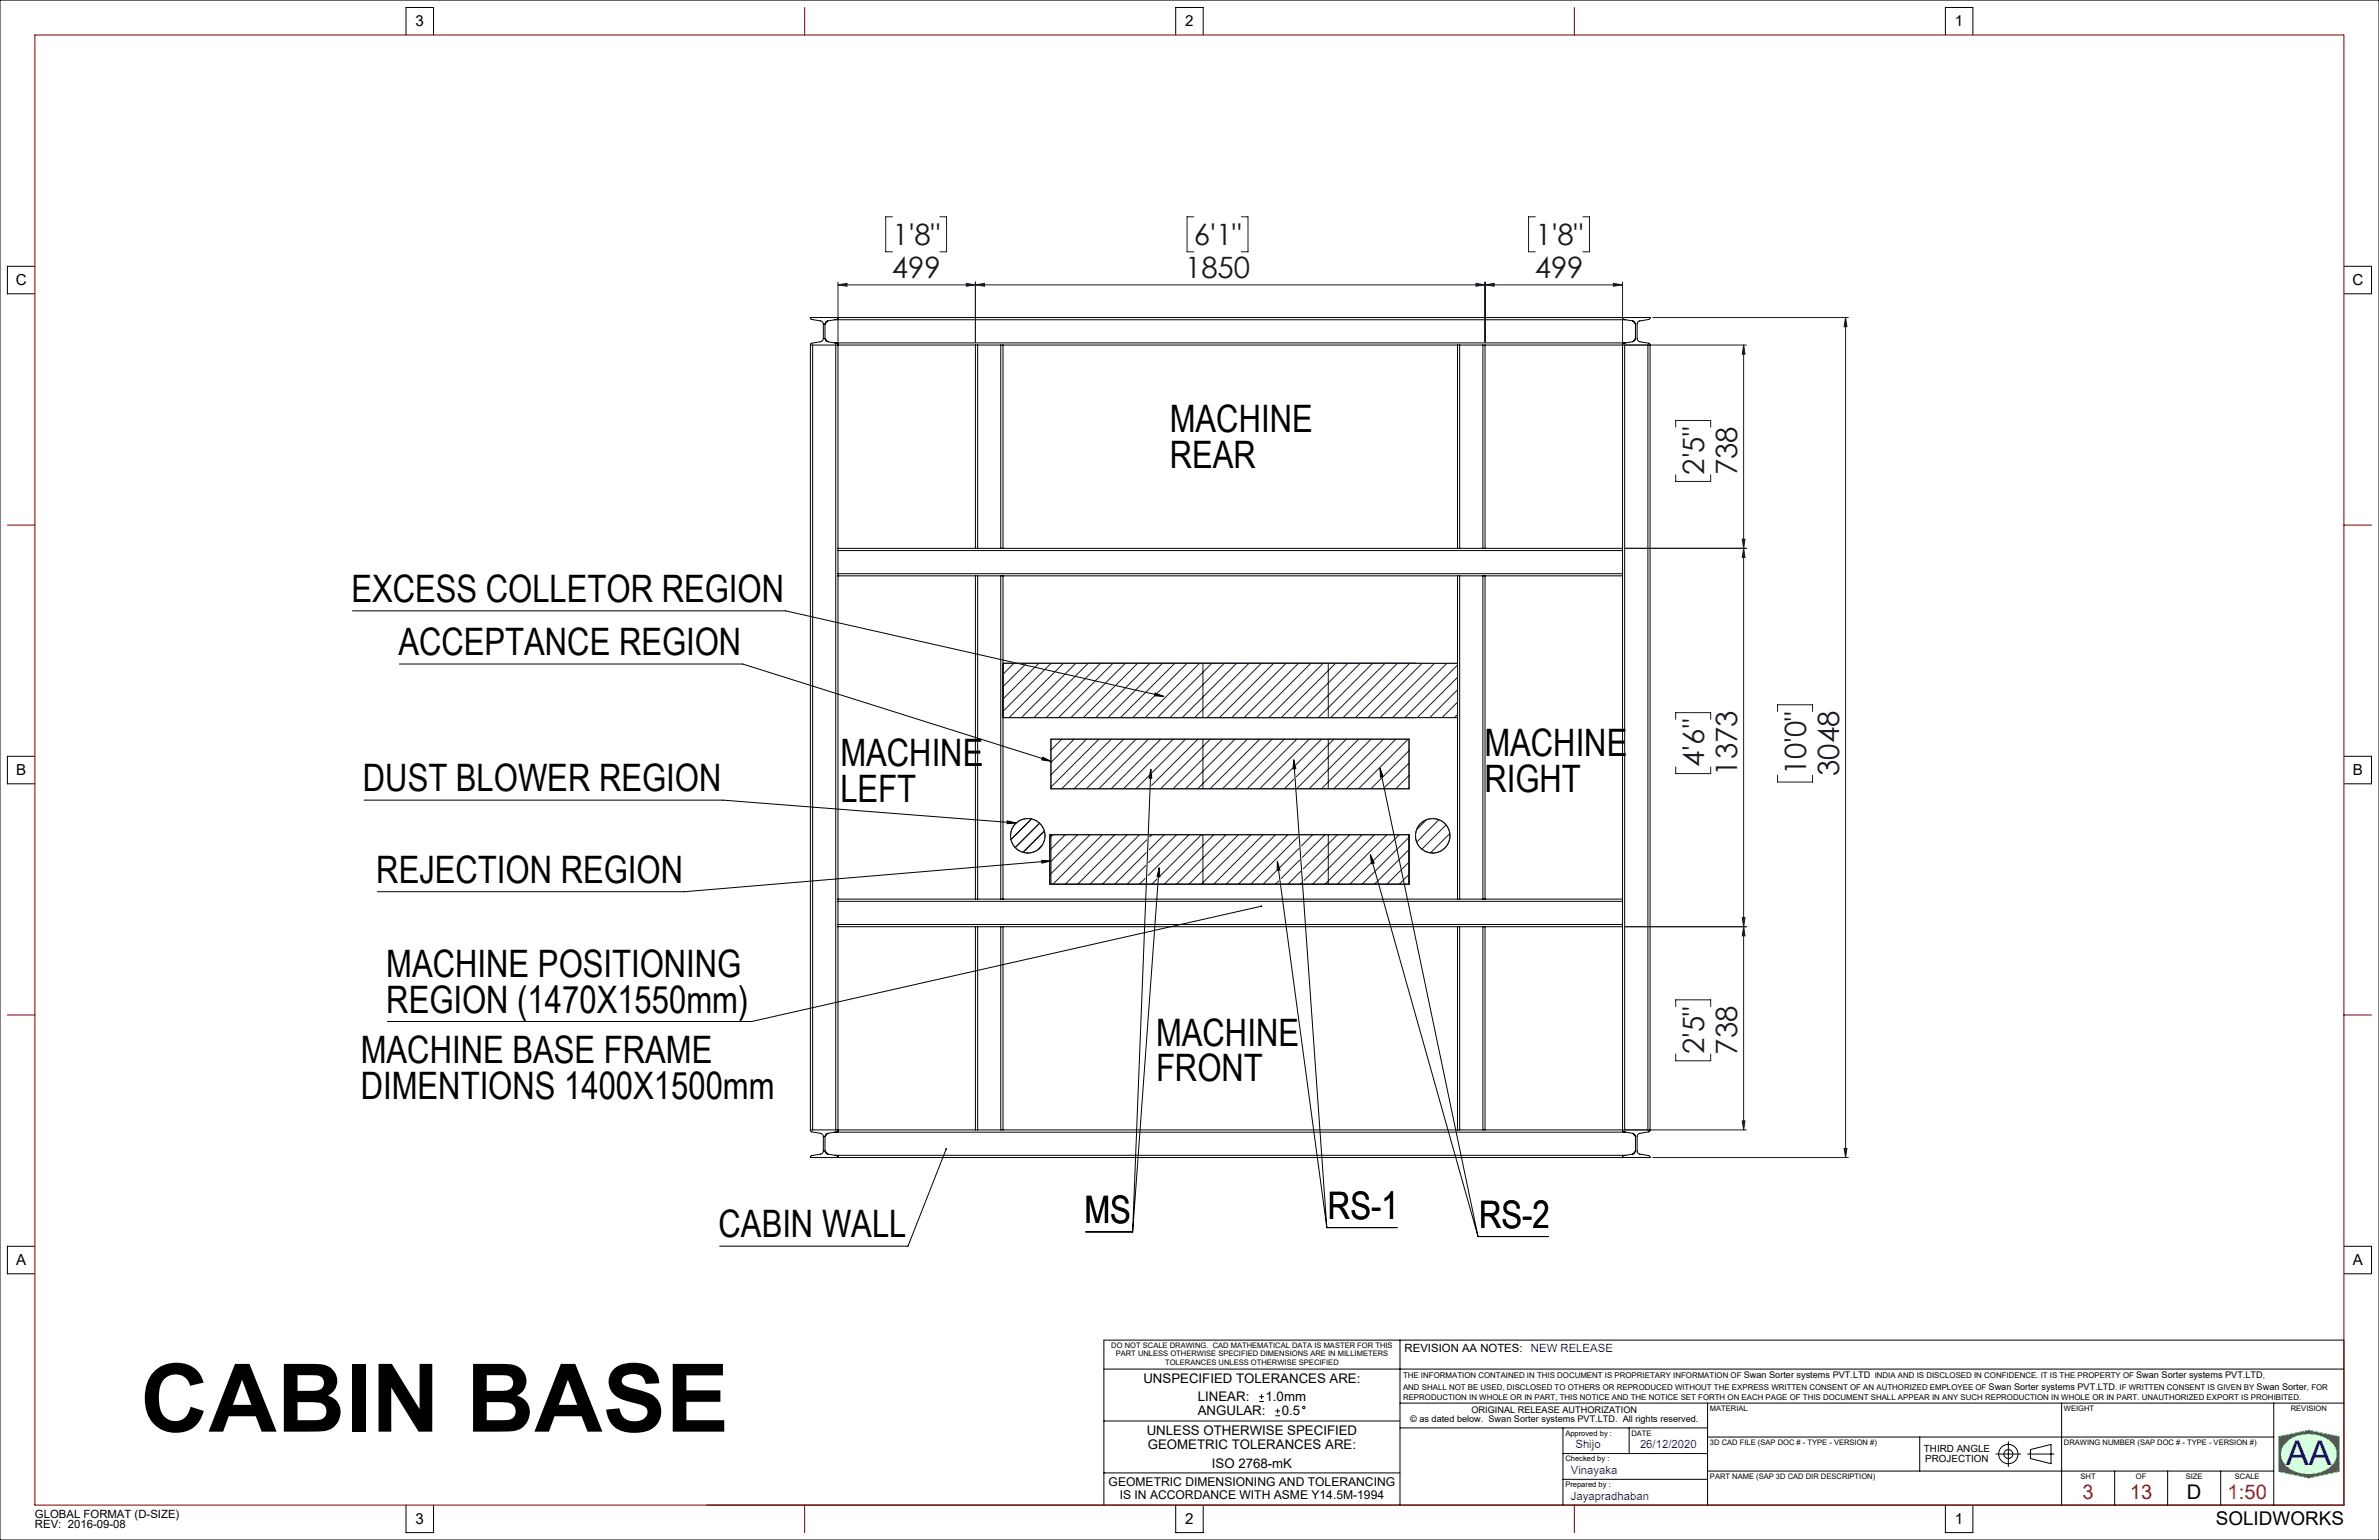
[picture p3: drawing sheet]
<svg xmlns="http://www.w3.org/2000/svg" width="864mm" height="559mm" viewBox="0 0 864 559" stroke-linecap="round" stroke-linejoin="round" font-family="sans-serif">
<defs><g id="words">
<text font-size="34.3" x="50.9" y="519.5">CABIN BASE</text>
<g font-size="13.7">
<text x="424.6" y="156.8">MACHINE</text>
<text x="424.6" y="169.7">REAR</text>
<text x="127.5" y="218.5">EXCESS COLLETOR REGION</text>
<text x="144.6" y="237.8">ACCEPTANCE REGION</text>
<text x="538.8" y="274.4">MACHINE</text>
<text x="305.1" y="278.1">MACHINE</text>
<text x="131.7" y="287.1">DUST BLOWER REGION</text>
<text x="538.8" y="287.3">RIGHT</text>
<text x="305.1" y="291">LEFT</text>
<text x="136.6" y="320.4">REJECTION REGION</text>
<text x="140.2" y="354.6">MACHINE POSITIONING</text>
<text x="140.2" y="367.5">REGION (1470X1550mm)</text>
<text x="419.7" y="379.5">MACHINE</text>
<text x="131" y="385.8">MACHINE BASE FRAME</text>
<text x="419.7" y="392.4">FRONT</text>
<text x="131" y="398.7">DIMENTIONS 1400X1500mm</text>
<text x="393.7" y="443.9">MS</text>
<text x="482.1" y="442.3">RS-1</text>
<text x="260.8" y="449">CABIN WALL</text>
<text x="536.9" y="445.5">RS-2</text>
</g>
<text font-size="12.4" fill="#00f" x="829.9" y="531.7">AA</text>
<g font-size="10.7" fill="#191924">
<text x="324" y="89">1'8&quot;</text>
<text x="433.4" y="89">6'1&quot;</text>
<text x="557.4" y="89">1'8&quot;</text>
<text x="323.7" y="101">499</text>
<text x="430.2" y="101">1850</text>
<text x="557.1" y="101">499</text>
<text x="618.7" y="172.2" transform="rotate(-90 618.7 172.2)">2'5&quot;</text>
<text x="630.7" y="172.5" transform="rotate(-90 630.7 172.5)">738</text>
<text x="618.7" y="278.2" transform="rotate(-90 618.7 278.2)">4'6&quot;</text>
<text x="630.7" y="281.4" transform="rotate(-90 630.7 281.4)">1373</text>
<text x="655.7" y="281.3" transform="rotate(-90 655.7 281.3)">10'0&quot;</text>
<text x="667.6" y="281.5" transform="rotate(-90 667.6 281.5)">3048</text>
<text x="618.7" y="382.4" transform="rotate(-90 618.7 382.4)">2'5&quot;</text>
<text x="630.7" y="382.7" transform="rotate(-90 630.7 382.7)">738</text>
</g>
<g font-size="7.3" fill="#f00">
<text x="756" y="543.9">3</text>
<text x="773.2" y="543.9">13</text>
<text x="808.6" y="543.9">1:50</text>
</g>
<text font-size="7.3" x="793.9" y="543.9">D</text>
<text font-size="6.9" x="804.3" y="553.3">SOLIDWORKS</text>
<g font-size="5.5">
<text x="150.9" y="9.5">3</text>
<text x="430.3" y="9.5">2</text>
<text x="709.7" y="9.5">1</text>
<text x="5.7" y="103.4">C</text>
<text x="853.9" y="103.4">C</text>
<text x="5.9" y="281.2">B</text>
<text x="854.1" y="281.2">B</text>
<text x="5.9" y="459">A</text>
<text x="854.1" y="459">A</text>
<text x="150.9" y="552.9">3</text>
<text x="430.3" y="552.9">2</text>
<text x="709.7" y="552.9">1</text>
</g>
<g font-size="4.8">
<text x="415.1" y="501.9">UNSPECIFIED TOLERANCES ARE:</text>
<text x="434.8" y="508.4">LINEAR:</text>
<text x="459.4" y="508.4">1.0mm</text>
<text x="434.8" y="513.6">ANGULAR:</text>
<text x="465.3" y="513.6">0.5</text>
<text x="416.3" y="520.7">UNLESS OTHERWISE SPECIFIED</text>
<text x="416.7" y="525.7">GEOMETRIC TOLERANCES ARE:</text>
<text x="439.9" y="532.6">ISO 2768-mK</text>
</g>
<g font-size="4.4">
<text x="402.5" y="539.1">GEOMETRIC DIMENSIONING AND TOLERANCING</text>
<text x="406.5" y="543.8">IS IN ACCORDANCE WITH ASME Y14.5M-1994</text>
</g>
<g font-size="4.1">
<text x="509.9" y="490.5">REVISION AA NOTES:</text>
<text x="12.7" y="550.7">GLOBAL FORMAT (D-SIZE)</text>
<text x="12.7" y="554.5">REV: 2016-09-08</text>
</g>
<g font-size="4.1" fill="#00f">
<text x="555.7" y="490.5">NEW RELEASE</text>
<text x="571.9" y="525.5">Shijo</text>
<text x="595.3" y="525.6">26/12/2020</text>
<text x="570.2" y="534.9">Vinayaka</text>
<text x="570.2" y="544.3">Jayapradhaban</text>
</g>
<g font-size="3.6">
<text x="698.4" y="527">THIRD ANGLE</text>
<text x="698.9" y="530.3">PROJECTION</text>
</g>
<g font-size="3.3">
<text x="633" y="500.2">Swan Sorter systems PVT.LTD</text>
<text x="775.5" y="500.2">Swan Sorter systems PVT.LTD</text>
<text x="721.9" y="504.3">Swan Sorter systems PVT.LTD</text>
<text x="819.2" y="504.3">Swan Sorter</text>
<text x="511.9" y="515.8">© as dated below. Swan Sorter systems PVT.LTD. All rights reserved.</text>
<text x="534.2" y="512.7">ORIGINAL RELEASE AUTHORIZATION</text>
</g>
<g font-size="2.9">
<text x="509.3" y="500.2">THE INFORMATION CONTAINED IN THIS DOCUMENT IS PROPRIETARY INFORMATION OF</text>
<text x="680.5" y="500.2">INDIA AND IS DISCLOSED IN CONFIDENCE. IT IS THE PROPERTY OF</text>
<text x="821.4" y="500.2">,</text>
<text x="509.3" y="508.1">REPRODUCTION IN WHOLE OR IN PART, THIS NOTICE AND THE NOTICE SET FORTH ON EACH PAGE OF THIS DOCUMENT SHALL APPEAR IN ANY SUCH REPRODUCTION IN WHOLE OR IN PART. UNAUTHORIZED EXPORT IS PROHIBITED.</text>
<text x="509.3" y="504.3">AND SHALL NOT BE USED, DISCLOSED TO OTHERS OR REPRODUCED WITHOUT THE EXPRESS WRITTEN CONSENT OF AN AUTHORIZED EMPLOYEE OF</text>
<text x="767.8" y="504.3">. IF WRITTEN CONSENT IS GIVEN BY</text>
<text x="837.5" y="504.3">, FOR</text>
</g>
<g font-size="2.7">
<text x="403.4" y="489.2">DO NOT SCALE DRAWING. CAD MATHEMATICAL DATA IS MASTER FOR THIS</text>
<text x="405" y="492.2">PART UNLESS OTHERWISE SPECIFIED DIMENSIONS ARE IN MILLIMETERS</text>
<text x="423" y="495.2">TOLERANCES UNLESS OTHERWISE SPECIFIED</text>
<text x="620.7" y="511.9">MATERIAL</text>
<text x="749.2" y="511.9">WEIGHT</text>
<text x="831.6" y="511.9">REVISION</text>
<text x="568.2" y="520.9">Approved by :</text>
<text x="592.2" y="520.9">DATE</text>
<text x="620.7" y="524.2">3D CAD FILE (SAP DOC # - TYPE - VERSION #)</text>
<text x="749.2" y="524.2">DRAWING NUMBER (SAP DOC # - TYPE - VERSION #)</text>
<text x="568.2" y="530.2">Checked by :</text>
<text x="568.2" y="539.6">Prepared by :</text>
<text x="620.7" y="536.6">PART NAME (SAP 3D CAD DIR DESCRIPTION)</text>
<text x="755.3" y="536.6">SHT</text>
<text x="775.4" y="536.6">OF</text>
<text x="793.5" y="536.6">SIZE</text>
<text x="811.3" y="536.6">SCALE</text>
</g>
</g></defs>
<g fill="none" stroke="#000" stroke-width=".36">
<path d="M294.2 115.2h304.8l-.5 .7-3.2 .6a1.16 1.16 0 0 0-1 1.1v5.2a1.23 1.23 0 0 0 1 1.2l3.2 .5 .5 .5v285.2l-.5 .5-3.2 .5a1.23 1.23 0 0 0-1 1.2v5.2a1.16 1.16 0 0 0 1 1.2l3.2 .5 .5 .7h-304.8l.5-.7 3.2-.5a1.16 1.16 0 0 0 1-1.2v-5.2a1.23 1.23 0 0 0-1-1.2l-3.2-.5-.5-.5v-285.2l.5-.5 3.2-.5a1.23 1.23 0 0 0 1-1.2v-5.2a1.16 1.16 0 0 0-1-1.1l-3.2-.6zM299.5 117.6v5.2M300.5 116.5a1.23 1.23 0 0 0-1 1.1M300.5 116.5l-1 1.1M303 116h287.1M303.7 115.9l-3.2 .6M304.2 115.3l-.5 .6M304.2 115.3v.5l-.5 .1M304.2 115.2v.1M589 115.3l.5 .6M589 115.3v.5l.5 .1M589 115.2v.1"/>
<path d="M589.5 115.9l3.2 .6M592.7 116.5a1.16 1.16 0 0 1 1 1.1M592.7 116.5l1 1.1M593.7 117.6v5.2M294.2 125.2h59.9M295 125.2v284.8M299.5 122.8l.3 .8 .7 .4M299.5 122.8l1 1.2M300.5 124l3.2 .5M303 124.4h287.1M303.4 125.2v284.8M303.7 124.5l.5 .6"/>
<path d="M303.7 124.5l.5 .1v.5M304.2 125.1v73.9M354.1 125.2h.8M354.1 125.2v73.8M354.9 125.2h8.4M354.9 125.2v73.8M363.3 125.2h.8M363.3 125.2v73.8M364.1 125.2h165M364.1 125.2v73.8M529.1 125.2h.8M529.1 125.2v73.8"/>
<path d="M529.9 125.2h8.4M529.9 125.2v73.8M538.3 125.2h.8M538.3 125.2v73.8M539.1 125.2h59.9M539.1 125.2v73.8M589 125.1v73.9M589.5 124.5l-.5 .6M589.5 124.5l-.5 .1v.5M589.8 125.2v284.8M592.7 124l-3.2 .5M593.7 122.8a1.23 1.23 0 0 1-1 1.2"/>
<path d="M593.7 122.8l-1 1.2M598.2 125.2v284.8M304.2 199v.8M304.2 199.8v8.4M304.2 199h49.9M304.2 199.8h284.8M354.1 199h.8M354.9 199h8.4M363.3 199h.8M364.1 199h165M529.1 199h.8M529.9 199h8.4"/>
<path d="M538.3 199h.8M539.1 199h49.9M589 199v.8M589 199.8v8.4M304.2 208.2v.8M304.2 209v117.2M304.2 209h49.9M304.2 208.2h284.8M354.1 209h.8M354.1 209v117.2M354.9 209v117.2M354.9 209h8.4"/>
<path d="M363.3 209h.8M363.3 209v117.2M364.1 209v117.2M364.1 209h165M529.1 209h.8M529.1 209v117.2M529.9 209h8.4M529.9 209v117.2M538.3 209h.8M538.3 209v117.2M539.1 209h49.9M539.1 209v117.2"/>
<path d="M589 208.2v.8M589 209v117.2M364.1 240.7h165M364.1 260.4h165M381.5 268.2h130v18h-130zM381.5 302.9h130v18h-130zM304.2 326.2v.9M304.2 335.5v.8M304.2 327.1v8.4M304.2 336.3v73.8M304.2 326.2h49.9M304.2 336.3h49.9"/>
<path d="M304.2 327.1h284.8M304.2 335.5h284.8M354.1 326.2h.8M354.1 336.3h.8M354.1 336.3v73.7M354.9 336.3v73.7M354.9 326.2h8.4M354.9 336.3h8.4M363.3 326.2h.8M363.3 336.3h.8M363.3 336.3v73.7M364.1 336.3v73.7"/>
<path d="M364.1 326.2h165M364.1 336.3h165M529.1 326.2h.8M529.1 336.3h.8M529.1 336.3v73.7M529.9 326.2h8.4M529.9 336.3h8.4M529.9 336.3v73.7M538.3 326.2h.8M538.3 336.3h.8M538.3 336.3v73.7M539.1 326.2h49.9"/>
<path d="M539.1 336.3h49.9M539.1 336.3v73.7M589 326.2v.9M589 335.5v.8M589 327.1v8.4M589 336.3v73.8M294.2 410h59.9M299.5 417.6a1.23 1.23 0 0 0 1 1.2M299.5 412.4v5.2M299.5 417.6l1 1.2M300.5 411.2l-.7 .5-.3 .7M300.5 418.8l3.2 .5"/>
<path d="M300.5 411.2l-1 1.2M303 410.8h287.1M303 419.2h287.1M303.7 419.3l.5 .6M303.7 419.3l.5 .1v.5M303.7 410.7l-3.2 .5M304.2 410.1l-.5 .6M304.2 410.1v.5l-.5 .1M304.2 419.9v.1M354.1 410h.8M354.9 410h8.4M363.3 410h.8"/>
<path d="M364.1 410h165M529.1 410h.8M529.9 410h8.4M538.3 410h.8M539.1 410h59.9M589 410.1l.5 .6M589 410.1v.5l.5 .1M589 419.9v.1M589.5 419.3l-.5 .6M589.5 419.3l-.5 .1v.5M589.5 410.7l3.2 .5M592.7 411.2a1.23 1.23 0 0 1 1 1.2"/>
<path d="M592.7 418.8l-3.2 .5M592.7 411.2l1 1.2M593.7 417.6a1.16 1.16 0 0 1-1 1.2M593.7 412.4v5.2M593.7 417.6l-1 1.2"/>
<circle cx="373.1" cy="303.3" r="6.3"/>
<circle cx="520.1" cy="303.3" r="6.3"/>
</g>
<path d="M827.2 521.3l10.9-2.3 11 2.3v12.6l-11 2.4-10.9-2.4zM829.9 523.5a12.5 12.5 0 0 1 17 .6 6 6 0 0 1-2.9 9.4 12.4 12.4 0 0 1-14.9-2.7 5.5 5.5 0 0 1 .8-7.3z" fill="none" stroke="#00e138" stroke-width=".36"/>
<path d="M827.2 521.3v12.6l10.9 2.4 11-2.4v-12.6l-11-2.3zM830.1 523.3a12.6 12.6 0 0 1 16.9 .9 6 6 0 0 1-2.6 9.1 12.4 12.4 0 0 1-15.3-2.5 5.6 5.6 0 0 1 1-7.5z" fill-rule="evenodd" fill="#0c3"/>
<path d="M830.1 523.3a12.6 12.6 0 0 1 16.9 .9 6 6 0 0 1-2.6 9.1 12.4 12.4 0 0 1-15.3-2.5 5.6 5.6 0 0 1 1-7.5z" fill-rule="evenodd" fill="#d5ffdf"/>
<g fill="none" stroke="#000" stroke-width=".36">
<path d="M0 0h863.6v558.8h-863.6zM147.4 12.7v-10h10v10M426.8 12.7v-10h10v10M706.2 12.7v-10h10v10M12.7 96.6h-10v10h10M850.9 96.6h10v10h-10M128 221.7h157.2l137.3 31M145 240.9h124.6l111.9 35.3M419.3 251.5l3.2 1.2-3.4-.2zM12.7 274.4h-10v10h10M378.5 274.7l3 1.5-3.3-.5zM417.8 279.1l-6.6 167.9"/>
<path d="M417.8 279.1l.3 3.3h-1zM469.7 275.7l11.9 169.8M469.7 275.7l.7 3.2-1 .1zM500.9 278.7l35.6 170M500.9 278.7l1.2 3.1-1 .2zM850.9 274.4h10v10h-10M132.2 290.3h130.3l106.4 8.3M365.7 297.9l3.2 .7-3.3 .3zM378.1 312.2l3.4 .2-3.3 .8zM381.5 312.4l-133 11.2h-111.6M420.8 314.9l-9.6 132.1M420.8 314.9l.2 3.3-1-.1z"/>
<path d="M463.7 312.5l.9 3.2-1 .1zM463.7 312.5l17.9 133M497.5 310.1l39 138.6M497.5 310.1l1.4 3.1-1 .2zM457.9 328.8l-185.1 41.9h-132.2M343.5 416.9l-13.9 35.3h-68.4M12.7 452.2h-10v10h10M394.1 447h17.1M481.6 445.5h25.6M536.5 448.7h25.5M850.9 452.2h10v10h-10M400.7 496.8h450.2"/>
<path d="M508.2 486.3v59.8M400.7 515.6h107.5M457.1 508.5h1.7M457.1 506.8h1.7M457.9 506v1.6M463 513.7h1.7M463 512h1.7M463.8 511.1v1.8M508.2 509.1h342.7M508.2 518.1h111.7M567.4 518.1v28M591.4 518.1v9.3"/>
<path d="M619.9 509.1v37M748.4 509.1v37M825.4 509.1v37M400.7 534.5h107.5M567.4 527.4h52.5M567.4 536.8h52.5M619.9 521.4h205.5M619.9 533.8h205.5M696.9 521.4v12.4M724.5 527.6h9.1M729.1 523.1v9M736 527.6h9.6"/>
<path d="M737.1 526l7.4-1.9v7l-7.4-1.9zM767.6 533.8v12.3M786.9 533.8v12.3M806.1 533.8v12.3M147.4 546.1v10h10v-10M400.7 546.1v-59.8h450.2v59.8h-594.4M426.8 546.1v10h10v-10M706.2 546.1v10h10v-10"/>
<circle cx="473.3" cy="510.7" r=".43"/>
<circle cx="729.1" cy="527.6" r="1.62"/>
<circle cx="729.1" cy="527.6" r="3.5"/>
</g>
<g fill="none" stroke="#191924" stroke-width=".36">
<path d="M324 78.7h-2.5v12.7h2.5M341.2 78.7h2.4v12.7h-2.4M433.4 78.7h-2.5v12.7h2.5M450.6 78.7h2.4v12.7h-2.4M557.4 78.7h-2.5v12.7h2.5M574.6 78.7h2.4v12.7h-2.4M304.2 103.4l3.3-.6v1.1zM304.2 102.3v21.9M304.2 103.4h284.8M350.8 102.8l3.3 .6-3.3 .5zM354.1 103.4l3.3-.6v1.1zM354.1 102.3v21.9"/>
<path d="M535.8 102.8l3.3 .6-3.3 .5zM539.1 103.4l3.3-.6v1.1zM539.1 102.3v21.9M585.7 102.8l3.3 .6-3.3 .5zM589 102.3v21.9M600 115.2h70.9M670 115.2l.5 3.3h-1.1zM670 115.2v304.8M590 125.2h43.9M633 125.2l.4 3.3h-.9zM633 125.2v284.8M608.3 155v-2.4h12.7v2.4"/>
<path d="M608.3 172.3v2.4h12.7v-2.4M590 199h43.9M632.5 195.7h.9l-.4 3.3zM633 199l.4 3.3h-.9zM364.1 240.7h165v19.7h-165zM368.1 240.7l-4 4M372.6 240.7l-8.5 8.5M377 240.7l-12.9 12.9M381.5 240.7l-17.4 17.4M386 240.7l-19.7 19.7M390.5 240.7l-19.7 19.7M395 240.7l-19.7 19.7"/>
<path d="M399.5 240.7l-19.7 19.7M404 240.7l-19.7 19.7M408.5 240.7l-19.7 19.7M413 240.7l-19.7 19.7M417.4 240.7l-19.6 19.7M422 240.7l-19.8 19.7M426.4 240.7l-19.6 19.7M430.9 240.7l-19.7 19.7M435.4 240.7l-19.7 19.7M436.7 240.7v19.7M439.9 240.7l-19.7 19.7M444.4 240.7l-19.7 19.7"/>
<path d="M448.9 240.7l-19.7 19.7M453.4 240.7l-19.7 19.7M457.9 240.7l-19.7 19.7M462.4 240.7l-19.7 19.7M466.8 240.7l-19.7 19.7M471.3 240.7l-19.7 19.7M475.8 240.7l-19.7 19.7M480.3 240.7l-19.7 19.7M482.2 240.7v19.7M484.8 240.7l-19.7 19.7M489.3 240.7l-19.7 19.7M493.8 240.7l-19.7 19.7"/>
<path d="M498.3 240.7l-19.7 19.7M502.8 240.7l-19.7 19.7M507.3 240.7l-19.7 19.7M511.7 240.7l-19.6 19.7M516.3 240.7l-19.8 19.7M520.7 240.7l-19.7 19.7M525.2 240.7l-19.7 19.7M529.1 254.8l-5.6 5.6M529.1 250.3l-10.1 10.1M529.1 245.8l-14.6 14.6M529.1 241.3l-19.1 19.1M529.1 259.3l-1.1 1.1"/>
<path d="M645.3 258.2v-2.5h12.7v2.5M381.5 268.2h130v18h-130zM385.4 268.2l-3.9 4M389.9 268.2l-8.4 8.4M394.4 268.2l-12.9 13M398.9 268.2l-17.4 17.4M403.4 268.2l-18 18M407.9 268.2l-18 18M412.4 268.2l-18 18M416.9 268.2l-18 18M421.4 268.2l-18 18M425.9 268.2l-18.1 18"/>
<path d="M430.4 268.2l-12.2 12.2M434.8 268.2l-16.8 16.8M436.7 268.2v18M439.3 268.2l-18 18M443.8 268.2l-18 18M448.3 268.2l-18 18M452.8 268.2l-18 18M457.3 268.2l-18 18M461.8 268.2l-18 18M466.3 268.2l-18 18M469.4 278.6l-7.6 7.6M470.7 268.2l-17.9 18"/>
<path d="M475.3 268.2l-18 18M479.7 268.2l-9.4 9.4M482.2 268.2v18M484.2 268.2l-13.6 13.6M488.7 268.2l-17.8 17.8M493.2 268.2l-18 18M497.7 268.2l-18 18M502.2 268.2l-18 18M506.7 268.2l-18 18M511.2 268.2l-18 18M511.5 276.9l-9.4 9.3M511.5 272.4l-13.8 13.8"/>
<path d="M608.3 261v-2.4h12.7v2.4M608.3 278.3v2.4h12.7v-2.4M374.4 297.2l-7.4 7.4M377.4 298.7l-8.9 8.9M417 286.1l-.2 .1M417.2 281.4l-4.8 4.8M469.7 282.8l-3.5 3.4M511.5 285.9l-.4 .3M511.5 281.4l-4.8 4.8M517.9 297.4l-3.7 3.7M522.4 297.4l-8.1 8.1M524.9 299.3l-8.8 8.8"/>
<path d="M645.3 281.3v2.5h12.7v-2.5M378.1 306.9l-1.3 1.4M379.1 301.5l-7.8 7.8M381.1 302.9h130.4v18h-130.4zM381.1 312.9h.1M382.2 302.9l-1.1 1.1M386.7 302.9l-5.6 5.6M391.2 302.9l-9.7 9.7M395.7 302.9l-14.6 14.5M400.2 302.9l-18 18M404.7 302.9l-18 18M409.2 302.9l-18 18"/>
<path d="M413.7 302.9l-18 18M415.7 318.7l-2.1 2.2M415.9 314l-6.7 6.9M416.1 309.4l-11.5 11.5M416.3 304.7l-16.1 16.2M418.1 302.9l-.8 .8M420 319l-1.9 1.9M422.7 302.9l-5.5 5.5M427.1 302.9l-10.2 10.1M431.6 302.9l-14.8 14.8M436.1 302.9l-15.1 15M436.7 302.9v18"/>
<path d="M440.6 302.9l-18 18M445.1 302.9l-18 18M449.6 302.9l-18 18M454.1 302.9l-18 18M458.6 302.9l-18 18M463.1 302.9l-18 18M463.6 315.7l-5.1 5.2M464.2 319.7l-1.2 1.2M467.5 302.9l-18 18M471.2 303.7l-17.1 17.2M471.6 307.8l-7.1 7.1M471.8 312l-6.7 6.8"/>
<path d="M472.2 316.2l-4.7 4.7M476.5 302.9l-4 4M481 302.9l-8.2 8.2M482.2 302.9v18M485.5 302.9l-12.4 12.4M490 302.9l-16.6 16.5M494.5 302.9l-18 18M499 302.9l-18 18M503.5 302.9l-18 18M508 302.9l-18 18M511.5 317.3l-3.6 3.6M511.5 312.8l-8.1 8.1"/>
<path d="M511.5 308.3l-12.6 12.6M511.5 303.8l-17 17.1M526.3 302.5l-7 7M472.5 320.4l-.5 .5M590 336.3h43.9M632.5 333h.9l-.4 3.3zM633 336.3l.4 3.3h-.9zM608.3 365.2v-2.4h12.7v2.4M608.3 382.4v2.5h12.7v-2.5M590 410h43.9M632.5 406.7h.9l-.4 3.3zM669.4 416.7h1.1l-.5 3.3z"/>
<path d="M600 420h70.9"/>
<circle cx="373.1" cy="303.3" r="6.2"/>
<circle cx="520.1" cy="303.3" r="6.2"/>
</g>
<path d="M12.7 12.7h838.2v533.4h-838.2zM292.1 2.7v10M571.5 2.7v10M2.7 190.5h10M850.9 190.5h10M2.7 368.3h10M850.9 368.3h10M292.1 546.1v10M571.5 546.1v10" fill="none" stroke="#800000" stroke-width=".36"/>
<path d="M378.5 274.7l3 1.5-3.3-.5zM365.7 297.9l3.2 .7-3.3 .3zM378.1 312.2l3.4 .2-3.3 .8zM457.6 328.6a.35 .35 0 0 0 .2 .6 .35 .35 0 0 0 .4-.4h-.3h.3l-.2-.3zM343.2 416.7a.34 .34 0 0 0 .1 .5 .34 .34 0 0 0 .4-.1 .34 .34 0 0 0-.1-.5l-.1 .3 .1-.3zM420.8 314.9l.2 3.3-1-.1zM469.7 275.7l.7 3.2-1 .1zM417.8 279.1l.3 3.3h-1zM463.7 312.5l.9 3.2-1 .1zM419.3 251.5l3.2 1.2-3.4-.2zM500.9 278.7l1.2 3.1-1 .2zM497.5 310.1l1.4 3.1-1 .2z" fill="#000"/>
<g fill="#191924">
<path d="M304.2 103.4l3.3-.6v1.1zM350.8 102.8l3.3 .6-3.3 .5zM539.1 103.4l3.3-.6v1.1zM585.7 102.8l3.3 .6-3.3 .5zM354.1 103.4l3.3-.6v1.1zM535.8 102.8l3.3 .6-3.3 .5z"/>
<path d="M632.5 406.7h.9l-.4 3.3zM633 336.3l.4 3.3h-.9z"/>
<path d="M632.5 195.7h.9l-.4 3.3zM633 125.2l.4 3.3h-.9zM632.5 333h.9l-.4 3.3zM633 199l.4 3.3h-.9zM669.4 416.7h1.1l-.5 3.3zM670 115.2l.5 3.3h-1.1z"/>
</g>
<use href="#words"/>
</svg>
